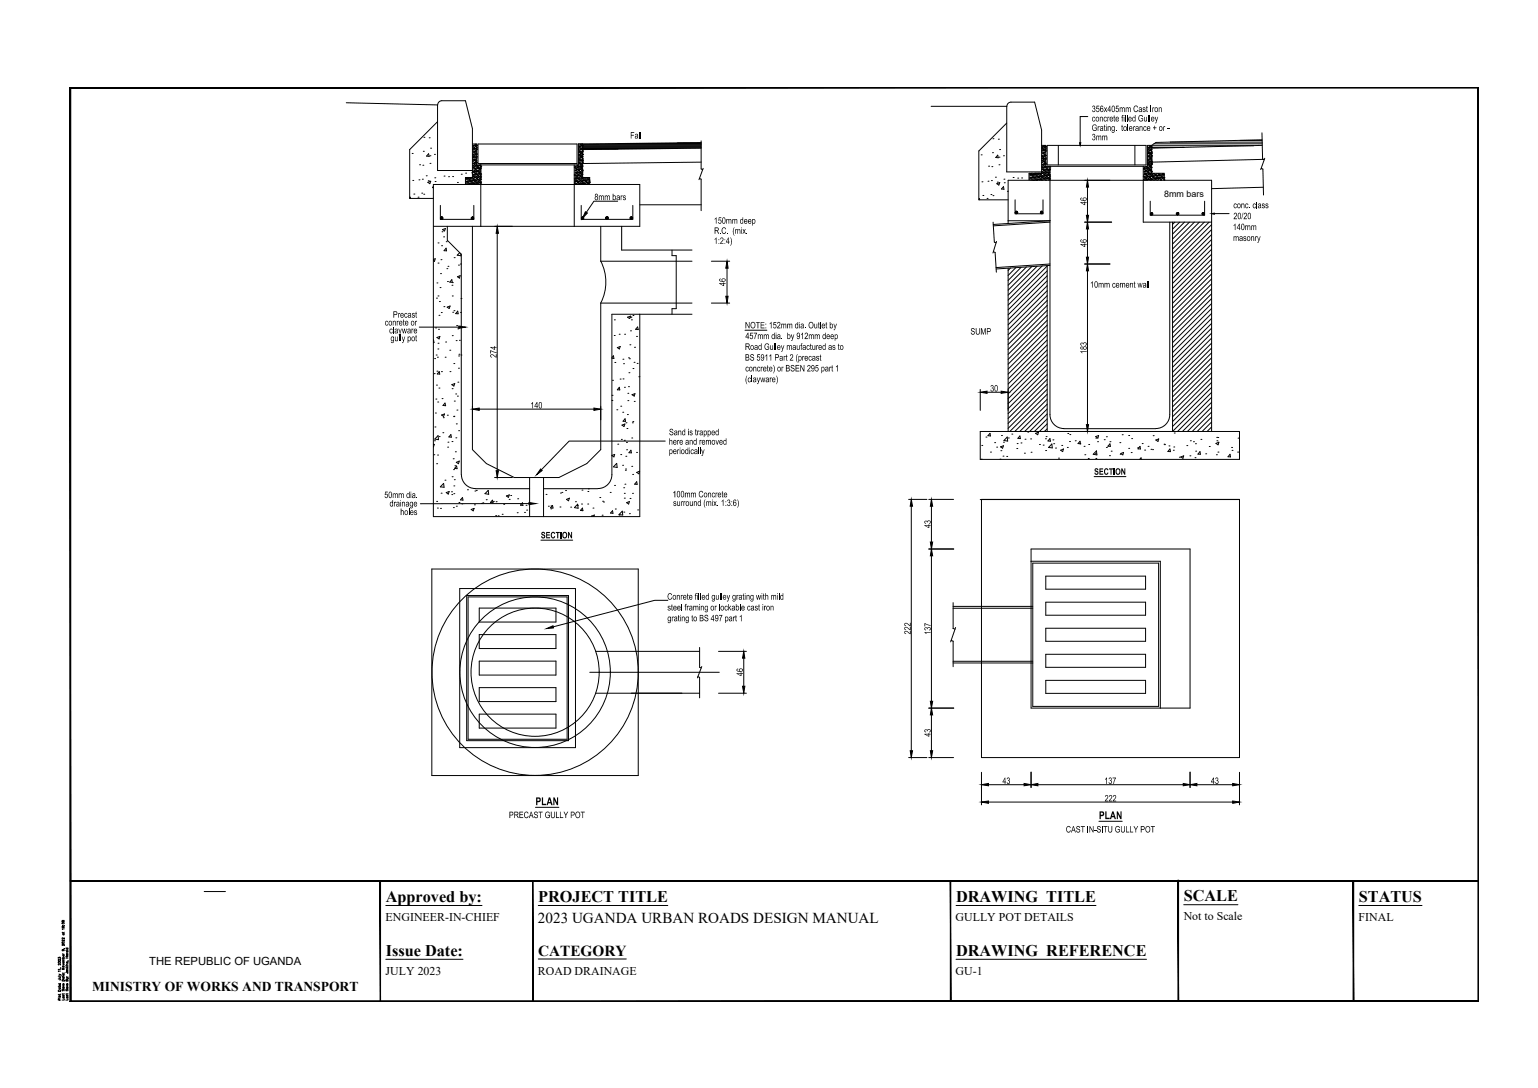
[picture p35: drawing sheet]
<svg xmlns="http://www.w3.org/2000/svg" width="420mm" height="297mm" viewBox="0 0 420 297" stroke-linecap="round" stroke-linejoin="round" font-family="sans-serif">
<defs><g id="words">
<g font-size="4.4">
<text x="105.4" y="246.2">Approved by:</text>
<text x="147.1" y="246.2">PROJECT TITLE</text>
<text x="261.2" y="246.2">DRAWING TITLE</text>
<text x="323.4" y="246">SCALE</text>
<text x="371.2" y="246.2">STATUS</text>
<text x="105.4" y="260.9">Issue Date:</text>
<text x="261.2" y="260.9">DRAWING REFERENCE</text>
</g>
<text font-size="4.2" x="147.1" y="260.9">CATEGORY</text>
<text font-size="4.1" x="147" y="252">2023 UGANDA URBAN ROADS DESIGN MANUAL</text>
<text font-size="3.7" x="25.2" y="270.5">MINISTRY OF WORKS AND TRANSPORT</text>
<g font-size="3.3">
<text x="146.3" y="219.8">PLAN</text>
<text x="300.2" y="223.6">PLAN</text>
</g>
<g font-size="3.2">
<text x="105.4" y="251.4">ENGINEER-IN-CHIEF</text>
<text x="261.1" y="251.4">GULLY POT DETAILS</text>
<text x="323.4" y="251.3">Not to Scale</text>
<text x="371.2" y="251.4">FINAL</text>
<text x="105.4" y="266.1">JULY 2023</text>
<text x="147" y="266.1">ROAD DRAINAGE</text>
<text x="261.1" y="266.1">GU-1</text>
</g>
<text font-size="3.1" x="40.8" y="263.5">THE REPUBLIC OF UGANDA</text>
<g font-size="2.7">
<text x="298.2" y="35.8">Grating. tolerance + or -</text>
<text x="298.3" y="30.6">356x405mm Cast Iron</text>
<text x="298.3" y="33.2">concrete filled Gulley</text>
<text x="172.2" y="37.8">Fall</text>
<text x="298.3" y="38.3">3mm</text>
<text x="162.4" y="54.6">8mm bars</text>
<text x="296.9" y="56" transform="rotate(-90 296.9 56)">46</text>
<text x="336.9" y="56.8">conc. class</text>
<text x="337" y="59.8">20/20</text>
<text x="195" y="61.1">150mm deep</text>
<text x="195.1" y="63.8">R.C. (mix.</text>
<text x="336.8" y="62.8">140mm</text>
<text x="336.9" y="65.8">masonry</text>
<text x="195" y="66.6">1:2:4)</text>
<text x="296.9" y="67.4" transform="rotate(-90 296.9 67.4)">46</text>
<text x="198.2" y="78.1" transform="rotate(-90 198.2 78.1)">46</text>
<text x="297.8" y="78.5">10mm cement wall</text>
<text x="105.1" y="88.9">conrete or</text>
<text x="107.3" y="86.7">Precast</text>
<text x="203.5" y="89.6">NOTE:152mm dia. Outlet by</text>
<text x="106.3" y="91">clayware</text>
<text x="106.7" y="93.2">gully pot</text>
<text x="203.5" y="95.5">Road Gulley maufactured as to</text>
<text x="203.7" y="92.6">457mm dia. by 912mm deep</text>
<text x="265.1" y="91.3">SUMP</text>
<text x="135.7" y="97.7" transform="rotate(-90 135.7 97.7)">274</text>
<text x="203.5" y="98.5">BS 5911 Part 2 (precast</text>
<text x="203.6" y="101.4">concrete) or BSEN 295 part 1</text>
<text x="296.9" y="96.6" transform="rotate(-90 296.9 96.6)">183</text>
<text x="203.6" y="104.3">(clayware)</text>
<text x="270.5" y="106.9">30</text>
<text x="144.9" y="111.5">140</text>
<text x="182.8" y="118.8">Sand is trapped</text>
<text x="182.7" y="121.4">here and removed</text>
<text x="182.7" y="124">periodically</text>
<text x="298.9" y="129.6">SECTION</text>
<text x="105" y="136">50mm dia.</text>
<text x="183.7" y="135.8">100mm Concrete</text>
<text x="106.4" y="138.3">drainage</text>
<text x="109.3" y="140.6">holes</text>
<text x="183.9" y="138.1">surround (mix. 1:3:6)</text>
<text x="147.8" y="147">SECTION</text>
<text x="254.2" y="144.2" transform="rotate(-90 254.2 144.2)">43</text>
<text x="182.3" y="163.7">Conrete filled gulley grating with mild</text>
<text x="182.3" y="166.7">steel framing or lockable cast iron</text>
<text x="182.3" y="169.6">grating to BS 497 part 1</text>
<text x="248.8" y="173.2" transform="rotate(-90 248.8 173.2)">222</text>
<text x="254.2" y="173.3" transform="rotate(-90 254.2 173.3)">137</text>
<text x="203" y="184.6" transform="rotate(-90 203 184.6)">46</text>
<text x="254.2" y="201.2" transform="rotate(-90 254.2 201.2)">43</text>
<text x="273.8" y="214">43</text>
<text x="301.7" y="214">137</text>
<text x="330.8" y="214">43</text>
<text x="301.8" y="218.8">222</text>
<text x="139.1" y="223.3">PRECAST GULLY POT</text>
<text x="291.2" y="227.3">CAST IN-SITU GULLY POT</text>
</g>
<text font-size="2.4" x="318" y="53.7">8mm bars</text>
</g></defs>
<!-- layer: DIMENSIONS -->
<g fill="#000" stroke="#000" stroke-width=".27">
<path d="M159.9 57.8l.6 .4-1.3 1.3zM296.8 58.8h.6l-.3 1.8zM297.1 49.2l.3 1.9h-.6zM135.8 61.8l.4 1.9h-.7zM198.6 71.3l.3 1.9h-.6zM297.1 72.1l.3 1.8h-.6zM296.8 70.2h.6l-.3 1.9zM297.1 60.6l.3 1.9h-.6zM125.3 89l1.9 .3-1.9 .3zM198.3 80.9h.6l-.3 1.8zM129.1 111.7l1.8-.3v.6zM162.2 111.4l1.9 .3-1.9 .3z"/>
<path d="M267.8 107.1l1.8-.3v.6zM273.5 106.8l1.9 .3-1.9 .3zM296.8 115.9h.6l-.3 1.9zM135.5 128.5h.7l-.4 1.9zM144.5 137.2l1.9 .3-1.9 .3zM147.7 128l.4 .5-1.5 1.1zM248.9 136.3l.4 1.9h-.6zM254.5 136.3l.3 1.9h-.6zM254.5 149.9l.3 1.9h-.6zM254.2 148h.6l-.3 1.9zM149.3 171.6l1.8-.8 .1 .6zM203.2 177.8l.3 1.9h-.7z"/>
<path d="M202.8 187.4h.7l-.3 1.9zM254.2 191.5h.6l-.3 1.8zM254.5 193.3l.3 1.9h-.6zM248.7 205h.6l-.4 1.8zM254.2 205h.6l-.3 1.8zM268.1 214.2l1.9-.3v.6zM268.1 219l1.9-.3v.6zM279.8 213.9l1.9 .3-1.9 .3zM281.7 214.2l1.8-.3v.6zM323.2 213.9l1.9 .3-1.9 .3zM325.1 214.2l1.9-.3v.6zM336.7 213.9l1.9 .3-1.9 .3z"/>
<path d="M336.7 218.7l1.9 .3-1.9 .3z"/>
</g>
<g fill="none" stroke="#000" stroke-width=".27">
<path d="M295.1 31.8v7.9M168.7 54.9h-6.5l-2 3.1M296.3 49.2h6.9M297.1 51.1v7.7M331 58.3h4.8M135.1 61.8h4.9M135.8 63.7v64.8M194.3 71.3h5M198.6 73.2v7.7M296.3 72.1h6.9M296.3 60.6h7.4M297.1 62.5v7.7"/>
<path d="M297.1 73.9v42M114.5 89.3h10.8M194.3 82.7h5M129.1 110.9v3.7M130.9 111.7h31.3M164.1 110.9v3.7M267.8 106.3v5.7M275.4 106.3v5.7M296.3 117.8h5.9M135.1 130.4h4.9M144.5 137.5h-29.7M181.7 120.4h-26.2l-7.6 7.9"/>
<path d="M248.2 136.3h5M248.9 138.2v66.8M253.7 136.3h6.8M254.5 138.2v9.8M253.7 149.9h6.8M254.5 151.8v39.7M182.4 163.9h-3.6l-27.7 7.2M196.3 177.8h7.6M203.2 179.7v7.7M196.3 189.3h7.6M253.7 193.3h6.8M254.5 195.2v9.8"/>
<path d="M248.2 206.8h5M253.7 206.8h6.8M268.1 210.8v8.9M270 214.2h9.8M270 219h66.7M281.7 210.8v4.2M283.5 214.2h39.7M325.1 210.8v4.2M327 214.2h9.7M338.6 210.8v8.9"/>
</g>
<!-- layer: CONC -->
<g fill="none" stroke="#000" stroke-width=".27">
<path d="M94.6 28.1l24.9 .5v18h9.6M115.8 37.5h.1M117.2 37.6h.1M119.5 33.2l-7.6 7.6v13.4h6.5M119.6 28.6a1.12 1.12 0 0 1 1.1-1.1h6.5l1.9 7.6v13.4M129.1 39.3h1.1v5.7h27.8v-5.7M129.2 39.7h.1M129.3 39.8h.1M129.4 39.7h.1M129.7 39.8h.1M129.7 39.5h.1M129.7 39.4h.1"/>
<path d="M129.8 39.9h.1M129.8 39.7h.1M130 39.8h.1M130.1 39.7h.1M130.1 39.8h.1M130.2 39.7h.1M130.6 39.3h27v5.3h-27zM158 39.3h1.2v9.2h1.9v1.9M158.1 39.9h.1M158.2 39.8h.1M158.3 39.9h.1M158.6 39.5h.1"/>
<path d="M158.6 39.9h.1M158.6 39.4h.1M158.6 39.7h.1M158.7 39.7h.1M158.9 39.7h.1M159 39.8h.1M159 39.9h.1M159.1 39.8h.1M159.2 39.9h32.3M159.2 39.8h32.3M159.2 39.6h32.3M159.2 39.4h32.3"/>
<path d="M168.8 39.2h22.7M185.1 39h6.4M191.5 38.9l-33.5 .4M191.5 38.5v7.6l.5 .2M254.4 29h20.6v17.9h9.6M271.3 37.9h.1M272.7 38h.1M275 33.6l-7.6 7.6v13.4h8M275.1 29a1.12 1.12 0 0 1 1.1-1.1h6.4l2 7.6v11.8M284.6 39.7h1.1v5.7h27.8v-5.7h1.1M285.2 39.7h.1M285.2 39.9h.1"/>
<path d="M286.1 39.7h27v5.3h-27zM289.1 39.7v5.3M295.1 31.8h2.1M310 39.7v5.3M314 39.9h.1M314 39.8h.1M314.6 39.8h27.9M314.6 39.7v7.6h3.4v1.9M315.2 39.3h29.6M319.7 38.8h25.1M338.7 38.3h6.1M344.7 38.2l-28.9 .7-1.2 .8"/>
<path d="M344.7 36.3l.2 7.1 .5 .2M344.8 39.7l-30.2 .8M111.9 54l.2-.2v.4M112.6 41.9h.1M112.8 49.3h.1M113.1 53h.1M114.2 53.8h.1M114.5 49.1h.1M114.6 45h.1M115.2 52.7h.1M115.4 48.9h.1M115.5 45.1h.1"/>
<path d="M115.6 41.3h.1M115.8 53h.1M116.4 48h.1M116.9 49.8l.8-.3-.3 .7zM117 49.3h.1M117.1 42l.1 .7-.7-.1zM117.5 44.6h.1M117.5 42.5h.1M117.6 40.5h.1M118.4 50.9l-.3 .3 .3 .1M118.7 42.1h.1M118.8 48.5h.1"/>
<path d="M118.9 49.6h.1M120.3 56.1v3.8h9.1v-3.8M121.3 48.1h.1M122.5 48.2h.1M123.6 48.2h.1M125 49.8h.1M126 47.6h.1M127.2 50.4h.1M127.2 48.8h.1M127.2 47.3h.1M127.2 48.5h.1M127.3 49.7h.1"/>
<path d="M127.3 49.1h.1M127.3 50h.1M127.3 50.2h.1M127.3 49.6h.1M127.4 48.9h.1M127.4 48.5h.1M127.5 48.8h.1M127.5 49.5h.1M127.5 49.6h.1M127.5 48.9h.1M127.6 50.3h.1M127.6 49.6h.1"/>
<path d="M127.7 49.4h.1M127.7 48.8h.1M127.7 50h.1M127.7 49.5h.1M127.7 50.3h.1M127.7 48.5h.1M127.7 49.7h.1M127.7 49.9h.1M127.8 48.8h.1M127.8 48.7h.1M128 48.7h.1M128 50.2h.1"/>
<path d="M128 49.2h.1M128 48.5h.1M128.1 49.6h.1M128.1 49.1h.1M128.1 50.2h.1M128.1 49.4h.1M128.2 50h.1M128.3 48.6h.1M128.3 49.4h.1M128.3 48.8h.1M128.3 49.3h.1M128.4 50.2h.1"/>
<path d="M128.4 49.4h.1M128.5 48.8h.1M128.5 48.9h.1M128.5 49.9h.1M128.5 49.3h.1M128.6 50.2h.1M128.6 49.6h.1M128.7 48.6h.1M128.7 48.5h.1M128.7 49.6h.1M128.7 49.7h.1M128.8 48.5h.1"/>
<path d="M128.8 50.2h.1M128.8 49.1h.1M128.8 47.2h.1M128.9 50.2h.1M128.9 49.6h.1M128.9 49.3h.1M128.9 49.2h.1M129 48.8h.1M129 49.9h.1M129.1 42.9h.1M129.1 48.5h.1M129.1 40.8h.1"/>
<path d="M129.1 48.5h-1.9v1.9M129.1 44.1h.1M129.1 43.5h.1M129.1 46.9h.1M129.1 49.3h.1M129.1 42.1h.1M129.1 43.9h.1M129.1 40.1h.1M129.1 45.2h.1M129.1 44.6h.1M129.1 43h.1M129.1 40.6h.1"/>
<path d="M129.1 45.1h.1M129.1 41.2h.1M129.1 42.3h.1M129.2 46.4h.1M129.2 45.8h.1M129.2 45.4h.1M129.2 47.7h.1M129.2 50h.1M129.2 42.4h.1M129.2 43.5h.1M129.2 44.6h.1M129.2 48.2h.1"/>
<path d="M129.2 47.6h.1M129.2 47h.1M129.2 50.1h.1M129.2 42.7h.1M129.2 45.7h.1M129.2 46.8h.1M129.3 49.3h.1M129.3 48.8h.1M129.3 42.2h.1M129.3 45.8h.1M129.3 46.8h.1M129.3 47.9h.1"/>
<path d="M129.3 49.1h.1M129.3 49.9h.1M129.3 46.9h.1M129.3 44.6h.1M129.3 43h.1M129.3 40.6h.1M129.3 41.6h.1M129.3 50.2h.1M129.4 45.3h.1M129.4 47.7h.1M129.4 49.3h.1M129.4 42.8h.1"/>
<path d="M129.4 44.6h.1M129.4 40.8h.1M129.4 40.2h.1M129.4 41.4h.1M129.4 50.1h.1M129.4 45.9h.1M129.4 48.9h.1M129.4 42h.1M129.4 43.7h.1M129.4 40.5h.1M129.4 40.3h.1M129.4 42.6h.1"/>
<path d="M129.5 43.2h.1M129.5 42.6h.1M129.5 46.1h.1M129.5 48.5h.1M129.5 43.5h.1M129.5 46.6h.1M129.5 41.5h.1M129.5 43.7h.1M129.5 44.9h.1M129.5 44.4h.1M129.5 43.8h.1M129.5 40.6h.1"/>
<path d="M129.5 49.6h.1M129.5 46h.1M129.5 47.1h.1M129.6 46.1h.1M129.6 45.5h.1M129.6 42.9h.1M129.6 41.3h.1M129.6 42.4h.1M129.6 46h.1M129.6 48.2h.1M129.6 49.3h.1M129.6 47.3h.1"/>
<path d="M129.6 46.7h.1M129.6 45.3h.1M129.6 43.7h.1M129.6 47.7h.1M129.6 43.6h.1M129.6 45.4h.1M129.6 48.3h.1M129.7 48.5h.1M129.7 47.9h.1M129.7 50h.1M129.7 49.7h.1M129.7 49.6h.1"/>
<path d="M129.7 49.1h.1M129.7 42.1h.1M129.7 41.2h.1M129.7 44.3h.1M129.7 50.2h.1M129.7 46.8h.1M129.7 44.5h.1M129.7 47.3h.1M129.7 40.6h.1M129.7 41.8h.1M129.8 41.1h.1M129.8 40.5h.1"/>
<path d="M129.8 49.2h.1M129.8 40.1h.1M129.8 42.9h.1M129.8 44h.1M129.8 42.3h.1M129.8 41.7h.1M129.8 41.3h.1M129.8 43.1h.1M129.8 44.4h.1M129.8 45.1h.1M129.8 46.3h.1M129.9 43.5h.1"/>
<path d="M129.9 42.9h.1M129.9 46h.1M129.9 44.5h.1M129.9 43.7h.1M129.9 42.1h.1M129.9 46.2h.1M129.9 47.4h.1M129.9 49.2h.1M129.9 45.2h.1M129.9 48.5h.1M129.9 44.6h.1M129.9 44.1h.1"/>
<path d="M129.9 46.8h.1M129.9 48.4h.1M129.9 42h.1M129.9 49.6h.1M129.9 46.4h.1M129.9 45.8h.1M129.9 40.5h.1M129.9 45h.1M129.9 49.7h.1M130 47.6h.1M130 47h.1M130 42.9h.1"/>
<path d="M130 48.1h.1M130 48.8h.1M130 48.2h.1M130 50h.1M130 40.8h.1M130 42.1h.1M130 40.9h.1M130.1 49.9h.1M130.1 49.3h.1M130.1 43.9h.1M130.1 45.1h.1M130.1 46.9h.1"/>
<path d="M130.1 42h.1M130.1 43.2h.1M130.1 44.4h.1M130.1 42.1h.1M130.1 40.5h.1M130.1 48.2h.1M130.1 50h.1M130.1 44.3h.1M130.1 45.4h.1M130.2 46.8h.1M130.2 45.2h.1M130.2 42.9h.1"/>
<path d="M130.2 49.2h.1M130.2 42.7h.1M130.2 44.4h.1M130.2 46.6h.1M130.2 47.7h.1M130.2 40.8h.1M130.2 40.2h.1M130.2 47.6h.1M130.2 49.9h.1M130.2 45.8h.1M130.2 48.8h.1M130.3 46h.1"/>
<path d="M130.3 48.4h.1M130.3 45.9h.1M130.3 47.7h.1M130.4 46.1h.1M130.4 45.5h.1M130.4 48.9h.1M130.4 47.3h.1M130.4 46.7h.1M130.4 45.2h.1M130.4 47.6h.1M130.4 45.7h.1M130.5 49.1h.1"/>
<path d="M130.5 48.5h.1M130.5 47.9h.1M130.5 46h.1M130.5 48.3h.1M130.5 49.9h.1M130.5 46.6h.1M130.5 46.8h.1M130.5 50.2h.1M130.5 49.6h.1M130.5 45.7h.1M130.5 45.4h.1M130.5 48h.1"/>
<path d="M130.6 46.8h.1M130.6 49.1h.1M130.6 46.6h.1M130.6 48.5h.1M130.6 50.3h.1M130.6 49.7h.1M130.7 46.7h.1M130.7 45.9h.1M130.7 48.3h.1M130.7 47.3h.1M130.8 45.8h.1M130.8 45.2h.1"/>
<path d="M130.8 49.1h.1M130.8 46h.1M130.8 47.1h.1M130.8 47h.1M130.8 46.4h.1M130.8 46.2h.1M130.8 48.2h.1M130.8 49.4h.1M130.8 47.6h.1M130.8 45.1h.1M130.8 47.5h.1M130.8 47.4h.1"/>
<path d="M130.8 49.2h.1M130.8 47.2h.1M130.9 49.3h.1M130.9 48.7h.1M130.9 49.9h.1M130.9 49.4h.1M130.9 48.1h.1M131 46.7h.1M131 45.1h.1M131 47.5h.1M131 49.1h.1M131 49.9h.1"/>
<path d="M131 46.9h.1M131 46.3h.1M131.1 45.9h.1M131.1 48.2h.1M131.1 50h.1M131.1 46.3h.1M131.1 47.4h.1M131.1 48.5h.1M131.1 45.5h.1M131.1 45.8h.1M131.1 48.6h.1M131.1 49.7h.1"/>
<path d="M131.2 46.7h.1M131.2 46.1h.1M131.2 48.8h.1M131.2 48.5h.1M131.2 47.9h.1M131.2 47.3h.1M131.2 45.1h.1M131.3 49.6h.1M131.3 49.1h.1M131.3 45.9h.1M131.3 47.4h.1M131.3 49.8h.1"/>
<path d="M131.3 50.2h.1M131.3 48.2h.1M131.3 47.7h.1M131.3 48.9h.1M131.3 45.5h.1M131.3 45v16.8M156.9 48.6h.1M156.9 47.8h.1M156.9 45.6h.1M156.9 45v16.8M156.9 49.2h.1M156.9 49.8h.1"/>
<path d="M156.9 47.7h.1M156.9 45.8h.1M156.9 50.1h.1M156.9 47.9h.1M157 48.9h.1M157 50.1h.1M157 45.6h.1M157 47.2h.1M157 48h.1M157 49.6h.1M157 50.4h.1M157 46.5h.1"/>
<path d="M157.1 46.4h.1M157.1 48.8h.1M157.1 45.4h.1M157.2 45.4h.1M157.2 49.6h.1M157.2 48.4h.1M157.2 46.6h.1M157.2 47h.1M157.2 45.8h.1M157.2 46h.1M157.2 49.2h.1M157.2 48.1h.1"/>
<path d="M157.3 47.1h.1M157.3 47.7h.1M157.3 48.3h.1M157.3 45.6h.1M157.3 47.9h.1M157.3 47.3h.1M157.3 49.3h.1M157.3 48.9h.1M157.3 49.5h.1M157.3 46.4h.1M157.3 48.8h.1M157.3 50.3h.1"/>
<path d="M157.3 50.1h.1M157.4 47.1h.1M157.4 47.4h.1M157.4 46.1h.1M157.4 49.5h.1M157.4 49.2h.1M157.5 46.1h.1M157.5 46.3h.1M157.5 48h.1M157.5 49.5h.1M157.5 48.4h.1M157.5 47.2h.1"/>
<path d="M157.5 46.2h.1M157.6 45.1h.1M157.6 45.7h.1M157.6 47.1h.1M157.6 48.7h.1M157.6 48.4h.1M157.6 46.3h.1M157.6 46.9h.1M157.6 49.5h.1M157.6 47.5h.1M157.6 48h.1M157.6 49.9h.1"/>
<path d="M157.6 48.1h.1M157.7 48.6h.1M157.7 49.2h.1M157.7 45.5h.1M157.7 47.9h.1M157.7 49.8h.1M157.7 50.3h.1M157.7 45.7h.1M157.8 48.8h.1M157.8 46.4h.1M157.8 45.3h.1M157.8 45.5h.1"/>
<path d="M157.8 47.1h.1M157.8 48.7h.1M157.8 47.5h.1M157.8 47.9h.1M157.8 49.5h.1M157.8 50.2h.1M157.8 47.7h.1M157.8 45.8h.1M157.8 49.8h.1M157.8 47.6h.1M157.9 48.9h.1M157.9 49.8h.1"/>
<path d="M157.9 46.3h.1M158 45.4h.1M158 48.7h.1M158 46.5h.1M158 46h.1M158 46.6h.1M158 47.1h.1M158 40.8h.1M158 49.6h.1M158 42.3h.1M158 40.5h.1M158 43.3h.1"/>
<path d="M158.1 47.7h.1M158.1 48.3h.1M158.1 43.1h.1M158.1 41.6h.1M158.1 43.9h.1M158.1 45.5h.1M158.1 45.4h.1M158.1 43.5h.1M158.1 45.6h.1M158.1 44.4h.1M158.1 42.2h.1M158.1 48.9h.1"/>
<path d="M158.1 49.5h.1M158.1 46.3h.1M158.1 47.9h.1M158.1 48.6h.1M158.1 50.2h.1M158.1 48.4h.1M158.1 46.6h.1M158.1 47.8h.1M158.1 46.7h.1M158.1 44.5h.1M158.1 50.1h.1M158.1 49.6h.1"/>
<path d="M158.1 41.2h.1M158.2 42.3h.1M158.2 44.7h.1M158.2 44.2h.1M158.2 49h.1M158.2 40.4h.1M158.2 41h.1M158.2 47.1h.1M158.2 49.4h.1M158.2 47.3h.1M158.2 40h.1M158.3 41.6h.1"/>
<path d="M158.3 42.1h.1M158.3 50.3h.1M158.3 43.1h.1M158.3 41.3h.1M158.3 40.2h.1M158.3 42.7h.1M158.3 43.3h.1M158.3 43.9h.1M158.3 41.5h.1M158.3 46.1h.1M158.3 44.3h.1M158.3 43.6h.1"/>
<path d="M158.3 42.5h.1M158.4 44.5h.1M158.4 45.1h.1M158.4 42.3h.1M158.4 44.6h.1M158.4 48.6h.1M158.4 49.2h.1M158.4 47.4h.1M158.4 45.8h.1M158.4 44.7h.1M158.4 41.4h.1M158.4 45.7h.1"/>
<path d="M158.4 46.3h.1M158.4 47h.1M158.4 49.4h.1M158.4 41.9h.1M158.4 48.1h.1M158.4 43.6h.1M158.4 46.8h.1M158.4 43.1h.1M158.4 40.7h.1M158.4 45h.1M158.4 50.4h.1M158.4 45.9h.1"/>
<path d="M158.5 48h.1M158.5 48.6h.1M158.5 45.5h.1M158.5 47.8h.1M158.5 40.8h.1M158.5 48.2h.1M158.5 49.2h.1M158.5 49.8h.1M158.5 50.2h.1M158.5 43.8h.1M158.5 42h.1M158.6 40.1h.1"/>
<path d="M158.6 42.3h.1M158.6 46.9h.1M158.6 45.1h.1M158.6 40.5h.1M158.6 40.7h.1M158.6 41.3h.1M158.6 43h.1M158.6 44.6h.1M158.6 47h.1M158.6 49.9h.1M158.6 48.1h.1M158.6 42.7h.1"/>
<path d="M158.6 41.6h.1M158.7 41.9h.1M158.7 42.4h.1M158.7 45.4h.1M158.7 47.8h.1M158.7 49.3h.1M158.7 42.7h.1M158.7 45h.1M158.7 43.9h.1M158.7 40.5h.1M158.7 43h.1M158.7 43.6h.1"/>
<path d="M158.7 50.2h.1M158.7 48.8h.1M158.7 45.7h.1M158.7 47.3h.1M158.7 46.1h.1M158.7 42.8h.1M158.7 44.2h.1M158.7 44.8h.1M158.7 41.5h.1M158.7 43.8h.1M158.7 41.6h.1M158.7 49.5h.1"/>
<path d="M158.7 48.4h.1M158.7 45.1h.1M158.8 46h.1M158.8 46.6h.1M158.8 46.2h.1M158.8 48.5h.1M158.8 44.6h.1M158.8 42.8h.1M158.8 47.3h.1M158.8 56.1v3.8h14.1v-3.8M158.8 47.1h.1M158.8 47.7h.1"/>
<path d="M158.8 40.7h.1M158.8 48.9h.1M158.8 45.8h.1M158.8 49.6h.1M158.9 48.3h.1M158.9 48.9h.1M158.9 43h.1M158.9 41.4h.1M158.9 40.4h.1M158.9 49.5h.1M158.9 50.1h.1M158.9 43.8h.1"/>
<path d="M158.9 45.4h.1M158.9 46.2h.1M158.9 47.7h.1M158.9 46.5h.1M158.9 43.5h.1M158.9 41.9h.1M158.9 40.8h.1M158.9 48.5h.1M158.9 49.6h.1M158.9 44.2h.1M159 42.2h.1M159 42.3h.1"/>
<path d="M159 40.5h.1M159 46.4h.1M159 45.3h.1M159 42h.1M159 40.4h.1M159 41h.1M159 41.6h.1M159 44.6h.1M159 46.9h.1M159 46.6h.1M159 45.4h.1M159 43.5h.1"/>
<path d="M159 48.7h.1M159 47.6h.1M159 44.2h.1M159.1 42.1h.1M159.1 42.7h.1M159.1 49.3h.1M159.1 49.6h.1M159.1 48.4h.1M159.1 49.8h.1M159.1 46.5h.1M159.1 43.3h.1M159.1 43.9h.1"/>
<path d="M159.1 41.4h.1M159.1 44.2h.1M159.1 41.2h.1M159.1 48.7h.1M159.2 44.5h.1M159.2 42.2h.1M159.2 43.8h.1M159.2 40.2h32.3M159.2 40.3h32.3M159.2 40.5h25.9M159.2 40.7h9.6M159.2 48.5h.1"/>
<path d="M159.2 50.3h.1M159.2 49.3h.1M159.3 48.6h.1M159.3 49.2h.1M159.3 49.8h.1M159.3 50.4h.1M159.3 50.1h.1M159.4 50.1h.1M159.4 49h.1M159.4 50.2h.1M159.5 49.3h.1M159.5 50h.1"/>
<path d="M159.5 49.9h.1M159.7 48.8h.1M159.7 49.3h.1M159.7 48.9h.1M159.7 49.5h.1M159.8 50.1h.1M159.8 50h.1M159.8 48.9h.1M159.9 49.2h.1M159.9 49.6h.1M160 49.6h.1M160 48.6h.1"/>
<path d="M160 49.2h.1M160.1 49.2h.1M160.1 49.8h.1M160.1 50.4h.1M160.2 49.9h.1M160.3 49.2h.1M160.3 48.7h.1M160.3 49.1h.1M160.3 49.8h.1M160.3 49.9h.1M160.5 48.9h.1M160.5 49.5h.1"/>
<path d="M160.5 50.1h.1M160.5 49.9h.1M160.6 49.9h.1M160.6 48.8h.1M160.6 50.1h.1M160.6 49h.1M160.6 49.1h.1M160.7 49.1h.1M160.7 48.9h.1M160.9 49.1h.1M160.9 49.6h.1M160.9 48.6h.1"/>
<path d="M160.9 49.2h.1M160.9 49.3h.1M160.9 49.8h.1M160.9 50.3h.1M161 49.9h.1M161 49.6h.1M174.8 55.9h16.7M191.1 48.7l.4 .2v8.6M191.5 40.5l-32.3 .3M191.5 44.3l-32.3 .3M192.1 46l-1.1 3.1M267.4 54.4l.2-.2v.4"/>
<path d="M268 42.3h.1M268.3 49.6h.1M268.5 53.4h.1M269.6 54.2h.1M269.9 49.5h.1M270.1 45.4h.1M270.7 53.1h.1M270.8 49.3h.1M271 45.5h.1M271.1 41.7h.1M271.3 53.4h.1M271.9 48.4h.1"/>
<path d="M272.3 50.2l.8-.3-.2 .6zM272.4 49.7h.1M272.6 42.4l.1 .7-.7-.1zM272.9 45h.1M272.9 42.9h.1M273.1 40.8h.1M274.1 42.5h.1M274.1 51l.2 .7-.7-.1zM274.3 48.9h.1M274.3 49.9h.1M275.2 52.2h.1M276.8 48.5h.1"/>
<path d="M277.3 54.6v3.8h7.6v-3.8M278 48.6h.1M279.1 48.6h.1M281.1 48.9h.1M281.1 48.3h.1M281.1 47.8h.1M281.2 47.7h.1M281.3 48.8h.1M281.3 47.4h.1M281.3 48.5h.1M281.4 48.5h.1M281.4 47.5h.1"/>
<path d="M281.4 47.7h.1M281.5 47.4h.1M281.5 48.6h.1M281.5 48h.1M281.5 47.7h.1M281.5 49.2h.1M281.5 48.5h.1M281.5 47.8h.1M281.6 47.7h.1M281.6 48.8h.1M281.7 48.5h.1M281.7 48.9h.1"/>
<path d="M281.8 47.3h.1M281.8 48.5h.1M281.9 48.9h.1M281.9 48.3h.1M281.9 47.7h.1M281.9 48h.1M282 49.1h.1M282 48.1h.1M282 48h.1M282.1 47.7h.1M282.1 49.2h.1M282.2 48.4h.1"/>
<path d="M282.3 47.4h.1M282.3 48.8h.1M282.3 48.3h.1M282.3 48.6h.1M282.3 48h.1M282.3 49.2h.1M282.3 47.6h.1M282.3 48.4h.1M282.3 47.7h.1M282.5 49.2h.1M282.5 47.8h.1M282.6 47.4h.1"/>
<path d="M282.6 48.6h.1M282.6 48.4h.1M282.6 48.5h.1M282.6 49.1h.1M282.7 48.3h.1M282.7 47.7h.1M282.7 48.9h.1M282.7 47.6h.1M282.7 47.3h.1M282.7 48.5h.1M282.9 47.7h.1M282.9 47.5h.1"/>
<path d="M282.9 49.1h.1M282.9 47.8h.1M282.9 48.9h.1M282.9 48.1h.1M283 48.3h.1M283.1 48h.1M283.1 47.4h.1M283.1 49.2h.1M283.1 48.6h.1M283.2 47.5h.1M283.2 48.3h.1M283.2 48.8h.1"/>
<path d="M283.2 48h.1M283.2 49.1h.1M283.2 49.2h.1M283.3 49.1h.1M283.3 47.7h.1M283.4 48.2h.1M283.4 49.1h.1M283.4 47.8h.1M283.5 48.3h.1M283.5 47.7h.1M283.5 48.9h.1M283.6 47.4h.1"/>
<path d="M283.6 48.5h.1M283.7 47.3h.1M283.7 49h.1M283.7 48.5h.1M283.7 47.4h.1M283.8 48.6h.1M283.8 48.2h.1M283.8 47.5h.1M283.9 47.4h.1M283.9 49.1h.1M283.9 48.5h.1M283.9 48h.1"/>
<path d="M283.9 48.1h.1M284 47.4h.1M284 48.2h.1M284.1 47.7h.1M284.1 48.9h.1M284.1 49h.1M284.2 48.8h.1M284.2 48.9h.1M284.3 47.7h.1M284.3 48.2h.1M284.3 48.9h.1M284.3 48.3h.1"/>
<path d="M284.4 47.4h.1M284.4 47.8h.1M284.4 48h.1M284.4 49.2h.1M284.5 48.1h.1M284.5 48.5h.1M284.6 43.8h.1M284.6 43.3h.1M284.6 47.3h.1M284.6 48.9h.1M284.6 41.2h.1M284.6 42.4h.1"/>
<path d="M284.6 40.4h.1M284.6 47.3h-3.5v1.9M284.6 45h.1M284.6 44.4h.1M284.6 41h.1M284.6 44.3h.1M284.6 45.5h.1M284.6 41.6h.1M284.6 42.7h.1M284.6 46.8h.1M284.6 46.2h.1M284.6 45.6h.1"/>
<path d="M284.6 45.7h.1M284.6 43.4h.1M284.6 40.1h.1M284.6 48.5h.1M284.6 40.5h.1M284.6 44.9h.1M284.7 47.9h.1M284.7 47.4h.1M284.7 48.1h.1M284.7 43.1h.1M284.7 42.7h.1M284.7 46.1h.1"/>
<path d="M284.7 47.2h.1M284.7 49.1h.1M284.7 48.5h.1M284.7 40.2h.1M284.7 46.2h.1M284.7 45h.1M284.7 48.3h.1M284.8 44.9h.1M284.8 42.6h.1M284.8 41h.1M284.8 40.2h.1M284.8 42h.1"/>
<path d="M284.8 45.7h.1M284.8 43.3h.1M284.8 47.3h.1M284.8 43.2h.1M284.8 45h.1M284.8 40.6h.1M284.8 40h.1M284.8 48.1h.1M284.8 46.3h.1M284.9 41.8h.1M284.9 41.2h.1M284.9 44.1h.1"/>
<path d="M284.9 40.8h.1M284.9 40.7h.1M284.9 41.9h.1M284.9 43.5h.1M284.9 43h.1M284.9 42.4h.1M284.9 46.5h.1M284.9 48.8h.1M284.9 43.9h.1M285 44.7h.1M285 44.1h.1M285 46.9h.1"/>
<path d="M285 41.9h.1M285 45.2h.1M285 46.3h.1M285 45.9h.1M285 45.3h.1M285 43.3h.1M285 41h.1M285 40.9h.1M285 42.7h.1M285 47.5h.1M285 48.6h.1M285.1 47.1h.1"/>
<path d="M285.1 46.5h.1M285.1 45.7h.1M285.1 44.1h.1M285.1 41.7h.1M285.1 48h.1M285.1 44h.1M285.1 45.8h.1M285.1 48.7h.1M285.1 48.2h.1M285.1 47.7h.1M285.1 48.8h.1M285.1 47h.1"/>
<path d="M285.1 40.1h.1M285.1 41.6h.1M285.2 44.9h.1M285.2 42.5h.1M285.2 44.6h.1M285.2 41h.1M285.2 40.9h.1M285.2 40.3h.1M285.2 47.2h.1M285.2 40.5h.1M285.2 47.7h.1M285.2 42.1h.1"/>
<path d="M285.2 43.3h.1M285.3 42.1h.1M285.3 41.5h.1M285.3 41.7h.1M285.3 43.5h.1M285.3 43.3h.1M285.3 44.4h.1M285.3 45.5h.1M285.3 42.7h.1M285.3 44.1h.1M285.3 42.5h.1M285.3 40.1h.1"/>
<path d="M285.3 44.7h.1M285.3 46.6h.1M285.3 45.6h.1M285.4 44.4h.1M285.4 43.8h.1M285.4 46.4h.1M285.4 44.9h.1M285.4 47.2h.1M285.4 48.8h.1M285.4 47.8h.1M285.4 48.9h.1M285.4 46.2h.1"/>
<path d="M285.4 45.6h.1M285.4 45h.1M285.4 42.4h.1M285.4 47.4h.1M285.4 46.8h.1M285.4 43.3h.1M285.4 40.9h.1M285.4 45.4h.1M285.4 48.5h.1M285.5 48.5h.1M285.5 47.9h.1M285.5 45.6h.1"/>
<path d="M285.5 48h.1M285.5 41.2h.1M285.5 40.2h.1M285.5 49.1h.1M285.5 44.3h.1M285.5 41.3h.1M285.5 42.4h.1M285.6 42.4h.1M285.6 40.9h.1M285.6 40.1h.1M285.6 45.5h.1M285.6 47.3h.1"/>
<path d="M285.6 48.5h.1M285.6 43.5h.1M285.6 44.7h.1M285.6 45.6h.1M285.6 44.8h.1M285.6 43.3h.1M285.6 47.2h.1M285.6 45.8h.1M285.6 46.9h.1M285.7 40.6h.1M285.7 40h.1M285.7 47.9h.1"/>
<path d="M285.7 43.1h.1M285.7 46.2h.1M285.7 47h.1M285.7 48.1h.1M285.7 49.2h.1M285.7 41.2h.1M285.7 46.4h.1M285.8 48.8h.1M285.8 46.3h.1M285.8 45.9h.1M285.8 48.1h.1M285.9 47.7h.1"/>
<path d="M285.9 47.1h.1M285.9 46.5h.1M285.9 45.6h.1M285.9 48.8h.1M285.9 48.2h.1M285.9 46.3h.1M285.9 47.9h.1M285.9 46.9h.1M285.9 46.1h.1M285.9 47.2h.1M285.9 48.7h.1M285.9 48.3h.1"/>
<path d="M286 47.1h.1M286 45.8h.1M286 47h.1M286 48.8h.1M286.2 46.3h.1M286.2 48.7h.1M286.2 47.7h.1M286.2 45.6h.1M286.2 47.1h.1M286.2 46.4h.1M286.2 46.8h.1M286.2 46.2h.1"/>
<path d="M286.2 46.6h.1M286.2 47.5h.1M286.2 48.6h.1M286.3 47.9h.1M286.3 47.4h.1M286.3 45.5h.1M286.3 47.8h.1M286.3 47.6h.1M286.3 49.1h.1M286.3 48.5h.1M286.4 48.5h.1M286.5 45.5h.1"/>
<path d="M286.5 47.1h.1M286.5 47.9h.1M286.5 47.3h.1M286.5 48.5h.1M286.5 46.6h.1M286.5 47.8h.1M286.6 46.3h.1M286.6 48.6h.1M286.6 46.7h.1M286.6 48.9h.1M286.6 47.1h.1M286.6 46.5h.1"/>
<path d="M286.6 45.9h.1M286.6 46.2h.1M286.6 49h.1M286.7 48.2h.1M286.7 47.7h.1M286.7 48.8h.1M286.7 46.3h.1M286.7 45.5h.1M286.7 47.8h.1M286.8 48.6h.1M286.8 46.3h.1M286.8 48.1h.1"/>
<path d="M286.8 45.8h.1M286.8 45.4v67.8a3.8 3.8 0 0 0 3.8 3.8M312.3 48.2h.1M312.3 45.4v15.2h18.7M312.4 49h.1M312.4 48h.1M312.4 46.2h.1M312.4 46h.1M312.4 48.2h.1M312.4 47.6h.1M312.5 48.4h.1M312.5 46.9h.1"/>
<path d="M312.6 46.8h.1M312.6 45.7h.1M312.6 49.1h.1M312.6 48.8h.1M312.6 47h.1M312.6 47.3h.1M312.6 46.2h.1M312.7 45.8h.1M312.7 46.4h.1M312.7 46.9h.1M312.7 48.5h.1M312.7 47.5h.1"/>
<path d="M312.7 48.1h.1M312.7 46h.1M312.7 47.4h.1M312.7 48.7h.1M312.7 46.8h.1M312.7 48.3h.1M312.7 49.1h.1M312.7 47.7h.1M312.8 46.5h.1M312.9 47.5h.1M312.9 47.7h.1M312.9 46.5h.1"/>
<path d="M313 48.8h.1M313 47.6h.1M313 45.5h.1M313 46.7h.1M313 49.1h.1M313 48.4h.1M313 46.6h.1M313 46.1h.1M313 47.5h.1M313.1 47.3h.1M313.1 47.9h.1M313.1 45.5h.1"/>
<path d="M313.1 48.4h.1M313.1 49h.1M313.1 45.9h.1M313.1 48.3h.1M313.1 48.5h.1M313.2 49.2h.1M313.2 46.1h.1M313.2 45.7h.1M313.3 47.5h.1M313.3 47.9h.1M313.3 46.8h.1M313.3 45.7h.1"/>
<path d="M313.3 45.9h.1M313.3 48.2h.1M313.3 49.1h.1M313.3 48h.1M313.3 46.2h.1M313.4 45.7h.1M313.4 46.7h.1M313.4 49.1h.1M313.4 46.9h.1M313.5 46.3h.1M313.5 46.9h.1M313.5 41.1h.1"/>
<path d="M313.5 47.5h.1M313.5 48.1h.1M313.5 41.9h.1M313.5 43.5h.1M313.5 42.7h.1M313.5 40.9h.1M313.5 44.8h.1M313.5 43.7h.1M313.5 42.6h.1M313.5 48.7h.1M313.5 44.3h.1M313.5 45.9h.1"/>
<path d="M313.5 46.6h.1M313.5 48.2h.1M313.5 47h.1M313.5 45.7h.1M313.5 43.9h.1M313.5 47.1h.1M313.5 46h.1M313.5 44.9h.1M313.6 49h.1M313.6 48.8h.1M313.6 41.6h.1M313.6 48.2h.1"/>
<path d="M313.6 47.1h.1M313.6 42.7h.1M313.6 40.3h.1M313.6 44.6h.1M313.7 40.2h.1M313.7 40.8h.1M313.7 45.1h.1M313.7 47.4h.1M313.7 47.7h.1M313.7 41.3h.1M313.7 41.9h.1M313.7 42.5h.1"/>
<path d="M313.7 40.4h.1M313.8 43.1h.1M313.8 43.7h.1M313.8 41.9h.1M313.8 40.3h.1M313.8 46.5h.1M313.8 44.7h.1M313.8 43.5h.1M313.8 41.6h.1M313.8 41.7h.1M313.8 40.6h.1M313.8 44.3h.1"/>
<path d="M313.8 44.9h.1M313.8 42.7h.1M313.8 45h.1M313.8 46.6h.1M313.8 47.7h.1M313.8 44h.1M313.8 42.9h.1M313.8 41.8h.1M313.8 45.5h.1M313.8 46h.1M313.8 47.4h.1M313.8 49h.1"/>
<path d="M313.8 42.3h.1M313.8 46.2h.1M313.8 45.1h.1M313.9 46.6h.1M313.9 47.2h.1M313.9 41.1h.1M313.9 45.4h.1M313.9 48.5h.1M313.9 47.4h.1M313.9 46.3h.1M313.9 47.8h.1M313.9 48.4h.1"/>
<path d="M313.9 49h.1M313.9 43.5h.1M313.9 45.8h.1M314 48.2h.1M314 44.2h.1M314 42.4h.1M314 41.2h.1M314 40.3h.1M314 47.3h.1M314 45.5h.1M314.1 40.5h.1M314.1 41.1h.1"/>
<path d="M314.1 42.7h.1M314.1 41h.1M314.1 45h.1M314.1 48.5h.1M314.1 40h.1M314.1 42h.1M314.1 40.9h.1M314.1 41.6h.1M314.1 42.2h.1M314.1 43.4h.1M314.1 45.8h.1M314.1 47.4h.1"/>
<path d="M314.1 43.1h.1M314.1 44.3h.1M314.1 42.8h.1M314.1 44h.1M314.1 48.2h.1M314.1 46.1h.1M314.1 46.5h.1M314.1 45.4h.1M314.1 43.2h.1M314.2 44.6h.1M314.2 45.2h.1M314.2 41.9h.1"/>
<path d="M314.2 44.2h.1M314.2 49.2h.1M314.2 40.1h.1M314.2 48.8h.1M314.2 47.7h.1M314.2 45.5h.1M314.2 45.8h.1M314.2 46.3h.1M314.2 46.6h.1M314.2 45h.1M314.2 43.2h.1M314.2 54.9v3.8h14.9v-3.8"/>
<path d="M314.3 46.9h.1M314.3 47.5h.1M314.3 48.9h.1M314.3 48h.1M314.3 46.2h.1M314.3 48.1h.1M314.3 48.7h.1M314.3 41h.1M314.3 43.4h.1M314.3 40.8h.1M314.4 41.8h.1M314.4 44.2h.1"/>
<path d="M314.4 45.7h.1M314.4 48.1h.1M314.4 43.8h.1M314.4 41.2h.1M314.4 40h.1M314.4 46.6h.1M314.4 48.9h.1M314.4 46.9h.1M314.4 43.4h.1M314.4 42.3h.1M314.4 40.1h.1M314.4 40.2h.1"/>
<path d="M314.4 42.7h.1M314.4 40.9h.1M314.4 44.6h.1M314.4 42.4h.1M314.5 40.8h.1M314.5 41.3h.1M314.5 44.9h.1M314.5 45.7h.1M314.5 43.9h.1M314.5 47.9h.1M314.5 46.8h.1M314.5 44.6h.1"/>
<path d="M314.5 41.9h.1M314.5 42.5h.1M314.5 47.3h.1M314.5 48.8h.1M314.5 47h.1M314.5 49.1h.1M314.6 43.1h.1M314.6 43.7h.1M314.6 41.6h.1M314.6 49.1h.1M314.6 44.3h.1M314.6 44.9h.1"/>
<path d="M314.6 42.6h.1M314.6 41.8h.1M314.6 40.2h.1M314.6 44.1h.1M314.6 44.6h.1M314.6 40.2h8.9M314.6 48.9h.1M314.6 47.7h.1M314.7 47.8h.1M314.7 48.4h.1M314.7 49h.1M314.8 48.1h.1"/>
<path d="M314.8 47.7h.1M314.8 48.2h.1M314.9 48.4h.1M314.9 48.2h.1M314.9 48h.1M315 48.5h.1M315.1 48.8h.1M315.1 47.4h.1M315.1 47.5h.1M315.1 48.1h.1M315.1 49.2h.1M315.1 48.5h.1"/>
<path d="M315.2 48.7h.1M315.2 47.4h.1M315.2 48h.1M315.2 48.8h.1M315.4 48.8h.1M315.4 47.7h.1M315.5 48.8h.1M315.5 47.8h.1M315.5 48.4h.1M315.5 49h.1M315.6 47.7h.1M315.6 47.9h.1"/>
<path d="M315.7 47.7h.1M315.8 47.9h.1M315.8 49.1h.1M315.8 48h.1M315.8 48.4h.1M315.9 47.5h.1M315.9 48.7h.1M315.9 48.1h.1M316 48.5h.1M316 47.9h.1M316 48.7h.1M316 48.2h.1"/>
<path d="M316.1 49.2h.1M316.2 48h.1M316.3 47.8h.1M316.3 48.7h.1M316.3 48.4h.1M316.3 49h.1M316.3 48.5h.1M316.3 47.4h.1M316.4 48.6h.1M316.4 47.9h.1M316.4 48.8h.1M316.5 47.7h.1"/>
<path d="M316.6 47.8h.1M316.6 47.7h.1M316.6 48.8h.1M316.7 47.5h.1M316.7 48.1h.1M316.7 47.7h.1M316.7 48.7h.1M316.7 48.6h.1M316.8 48.4h.1M316.9 47.8h.1M316.9 48.6h.1M316.9 48.5h.1"/>
<path d="M316.9 48h.1M317 49.1h.1M317 49.2h.1M317.1 47.8h.1M317.1 48.5h.1M317.1 48h.1M317.1 48.4h.1M317.1 48.9h.1M317.2 47.7h.1M317.2 48.2h.1M317.3 48.3h.1M317.4 48.8h.1"/>
<path d="M317.4 47.7h.1M317.5 47.5h.1M317.5 47.7h.1M317.5 48h.1M317.5 48.6h.1M317.5 48.5h.1M317.5 47.4h.1M317.6 48.5h.1M317.6 47.7h.1M317.6 47.4h.1M317.7 47.7h.1M317.7 48.5h.1"/>
<path d="M317.7 48.4h.1M317.9 47.8h.1M317.9 48.5h.1M317.9 48.8h.1M317.9 47.7h.1M317.9 48.4h.1M317.9 49h.1M318 48.5h.1M318 49.2h.1M318 48.9h.1M344.5 46l.5 .2 .2 7M345.1 51.1l-14.1 .4"/>
<path d="M345.2 43.5l-30.5 .8M345.5 43.2l-1.1 3.1M118.4 61.8h56.4v-11.4h-56.4v90.6h56.4v-55.2M118.4 70.9l.5-.3-.2 .8-.3-.3M119.4 77.2h.1M119.7 71.8h.1M119.7 66.3h.1M120.2 78.5h.1M120.3 74.7h.1M120.5 70.9h.1M120.6 67.1h.1M120.8 63.3h.1"/>
<path d="M120.9 62.7l.8-.3-.3 .7zM121.2 64.7h.1M121.9 67.8l.1 .7-.7-.1zM121.9 66h.1M122.1 73.3h.1M122.2 61.8v3.8l3.8 3.8v60.2M122.2 76.9h.1M122.4 72.7h.1M123.4 76.4l.2 .7-.7-.1zM123.5 77.9h.1M123.6 77.2h.1M124.1 70.3h.1"/>
<path d="M125 75.6l.7-.3-.2 .6zM125.3 72.4h.1M125.6 69l-.7 .7 1 .1v-.5M125.8 72.1h.1M129.1 61.8v61l3.8 3.8 7.6 3.8h12.2l7.6-3.8 3.8-3.8v-40.1h24.9M164.1 61.8v9.5M164.1 71.3h24.9M164.1 71.3a12.4 12.4 0 0 1 0 11.4M169.8 61.8v6.5h19.2M183.6 68.3v1.5h1.1v14.5h-1.1v1.5M271.3 60.6l.3 5.5 .5 .2M271.4 68.7l.5 .2 .3 5.4"/>
<path d="M272.2 65.9l-.9 3.2M275.4 61v-11.8h55.6v68.6M275.4 60.3h11.4l-15.5 1M275.4 73.2v44.6M276 73.2l-.6 .7M277.5 73.1l-2.1 2.1M278.9 73l-3.5 3.6M280.4 72.9l-5 5M281.8 72.8l-6.4 6.4M283.3 72.7l-7.9 7.9M284.7 72.6l-9.3 9.3M286.1 72.5v45.3"/>
<path d="M286.1 79.4l-10.7 10.6M286.1 78l-10.7 10.7M286.1 76.7l-10.7 10.6M286.1 75.3l-10.7 10.7M286.1 73.9l-10.7 10.7M286.1 72.6l-10.7 10.7M286.8 72.1l-14.7 1M286.8 60.6l-15.5 1.1M286.8 72.5l-14.7 .9M319.6 60.6v52.6a3.8 3.8 0 0 1-3.8 3.8M320.3 60.6v57.2l10.7-10.7M320.9 60.6l-.6 .6"/>
<path d="M322.3 60.6l-2 2M323.6 60.6l-3.3 3.3M324.9 60.6l-4.6 4.7M326.3 60.6l-6 6M327.6 60.6l-7.3 7.4M329 60.6l-8.7 8.7M330.3 60.6l-10 10M331 62.7l-10.7 10.6M331 61.3l-10.7 10.7M331 64l-10.7 10.7M331 65.4l-10.7 10.7M331 66.7l-10.7 10.7"/>
<path d="M331 68.1l-10.7 10.6M331 69.4l-10.7 10.7M331 70.8l-10.7 10.6M331 72.1l-10.7 10.7M331 73.5l-10.7 10.6M331 74.8l-10.7 10.7M331 76.1l-10.7 10.7M331 77.5l-10.7 10.7M331 78.9l-10.7 10.6M118.4 92.9l.2 .6h-.2M118.7 97.9h.1M119 89.5h.1"/>
<path d="M119.2 96.9h.1M119.2 81.4h.1M119.4 92.1l.8-.3-.2 .7zM119.5 97.5h.1M119.6 95.3h.1M119.7 93.7h.1M119.7 80.8h.1M119.8 89.9h.1M119.9 86.1h.1M120 82.3h.1M120.6 85.3h.1M121.3 83.7h.1"/>
<path d="M121.6 97.5h.1M121.7 93.4h.1M122.2 83.8l.8-.2-.3 .6zM122.9 95.6h.1M123.6 80.8h.1M123.6 91.6h.1M123.7 85.2h.1M124 99.3h.1M124 84.8h.1M124.6 93h.1M124.7 88.9h.1M125 84.9l.2 .8-.7-.1z"/>
<path d="M125.1 89.8h.1M125.3 97.2h.1M125.4 96.7h.1M125.5 92.9h.1M125.6 89.1h.1M125.8 85.3h.1M125.9 81.5h.1M125.9 96.9h.1M167.2 97.6l.4-.5 .1 .8-.5-.1M167.8 91.6h.1M167.8 87.3h.1M168 99h.1"/>
<path d="M168.6 94.9l.8-.3-.2 .7zM169.1 91.3h.1M170.2 98.1h.1M170.3 99.3h.1M170.6 91.3h.1M171.4 86.6l.8-.3-.2 .7zM171.7 97.7h.1M171.9 97.9h.1M172.1 94.1h.1M172.2 86.7h.1M172.2 90.3h.1M172.4 86.6h.1"/>
<path d="M172.5 87.3h.1M172.9 86.1h.1M173.2 98.9h.1M173.3 94.8h.1M173.9 91.8h.1M174.1 99.2h.1M174.2 89.3l.2 .7-.8-.1zM189 85.8h-21.8v43.8M203.5 90.2h6M286.1 99.6l-10.7 10.6M286.1 98.2l-10.7 10.7M286.1 96.8l-10.7 10.7"/>
<path d="M286.1 95.5l-10.7 10.7M286.1 94.2l-10.7 10.6M286.1 92.8l-10.7 10.7M286.1 91.5l-10.7 10.6M286.1 90.1l-10.7 10.7M286.1 88.8l-10.7 10.6M286.1 87.4l-10.7 10.7M286.1 86.1l-10.7 10.7M286.1 84.7l-10.7 10.7M286.1 83.4l-10.7 10.7M286.1 82l-10.7 10.7M286.1 80.7l-10.7 10.7"/>
<path d="M331 80.2l-10.7 10.7M331 81.5l-10.7 10.7M331 82.9l-10.7 10.6M331 84.2l-10.7 10.7M331 85.6l-10.7 10.7M331 86.9l-10.7 10.7M331 88.3l-10.7 10.7M331 89.6l-10.7 10.7M331 91l-10.7 10.6M331 92.3l-10.7 10.7M331 93.7l-10.7 10.6M331 95l-10.7 10.7"/>
<path d="M331 96.3l-10.7 10.7M331 97.7l-10.7 10.7M331 99l-10.7 10.7M118.6 102h.1M118.8 116.6h.1M118.9 112.8h.1M119.1 109h.1M119.2 105.1h.1M119.4 101.3h.1M119.6 109.8h.1M119.7 118.9l.1 1.1-1-.1zM119.9 105.9h.1"/>
<path d="M120 119.2h.1M120 101.5l.1 .6h-.6zM120.6 101.5h.1M120.6 113.3l.8-.3-.2 .7zM120.8 108.8h.1M121 118.1h.1M121.1 114h.1M121.6 110.1l.1 .7-.7-.1zM122.2 113.4h.1M122.9 101.5h.1M123.2 118.6l.1 .8-.7-.1zM123.4 105l.8-.3-.2 .7z"/>
<path d="M123.5 106.1h.1M123.9 113.7h.1M124 113.7h.1M124.1 109.5h.1M124.5 107.6h.1M124.5 119.5h.1M124.7 115.7h.1M124.8 112h.1M125 108.1h.1M125.1 104.3h.1M125.3 100.5h.1M125.3 117.6h.1"/>
<path d="M167.2 109.3h.1M167.2 107.9h.1M167.3 103.8h.1M168.5 111.9h.1M169.2 105.7l.1 .8-.7-.1zM169.4 103.5h.1M169.6 110.9h.1M169.7 120h.1M169.9 116.1l.8-.3-.2 .6zM170.1 112.6h.1M170.2 103.4h.1M170.6 105.7h.1"/>
<path d="M170.8 114.3l.1 .7h-.7zM171 115.4h.1M171.3 117h.1M171.4 113.2h.1M171.5 109.4h.1M171.5 107.4h.1M171.7 105.6h.1M171.8 101.8h.1M172.6 119.6h.1M172.7 107.8l.8-.3-.2 .6zM172.7 115.4h.1M172.9 115.1h.1"/>
<path d="M172.9 100.6h.1M173.3 109.6h.1M174.5 102.9h.1M267.8 117.8h70.8v7.6h-70.8zM269.4 119.3h.1M270.5 118.3l.1 .7-.7-.1zM273.6 118.9h.1M275.2 119.3l.1 1.1-1-.1zM275.4 119.6h.1M276.4 118.5h.1M278.6 119l.2 .7h-.7zM280 119.9h.1"/>
<path d="M280.8 118h.1M281.5 119.8h.1M282.9 118.3l.8-.3-.2 .7zM285.6 119.8h.1M285.8 119.2h.1M286.1 107.6l-10.2 10.2M286.1 106.3l-10.7 10.7M286.1 104.9l-10.7 10.7M286.1 103.6l-10.7 10.6M286.1 102.3l-10.7 10.6M286.1 100.9l-10.7 10.7M286.1 109l-8.9 8.8"/>
<path d="M286.1 110.3l-7.5 7.5M286.1 111.7l-6.2 6.1M286.1 113l-4.8 4.8M286.1 114.4l-3.5 3.4M286.1 115.7l-2.1 2.1M286.1 117.1l-.8 .7M286.8 119.7l.2 .8-.7-.1zM290.6 117h25.2M291.7 118.3h.1M292.3 118.6h.1M299.3 119.2l.8-.3-.2 .7zM299.4 119.6h.1"/>
<path d="M302.2 119.2h.1M306.6 118.7h.1M308.3 118.9h.1M309.1 119.7h.1M315 118.9h.1M320.8 118.2h.1M328.1 120h.1M331 100.4l-10.7 10.7M331 101.8l-10.7 10.6M331 103.1l-10.7 10.7M331 104.4l-10.7 10.7M331 105.8l-10.7 10.6"/>
<path d="M331 108.5l-9.3 9.3M331 109.8l-8 8M331 111.2l-6.6 6.6M331 112.5l-5.3 5.3M331 113.9l-3.9 3.9M331 115.2l-2.6 2.6M331 116.6l-1.2 1.2M332.4 119.4h.1M332.7 119.5h.1M338.2 119.6h.1M118.4 121.4l.2-.1-.2 .7M118.4 122h.1"/>
<path d="M118.5 124.1h.1M118.7 120.3h.1M119.3 126.6h.1M119.3 136.9h.1M119.5 138.7h.1M119.5 124.2h.1M120.3 138.8h.1M120.5 134.6h.1M121.2 132l.1 1-1-.1zM121.6 131.1h.1M121.9 134.5l.8-.3-.2 .7zM122.3 122.1h.1"/>
<path d="M122.4 120.7h.1M123.3 134.3h.1M123.4 135h.1M123.5 120.6h.1M123.5 130.2h.1M123.8 125.3h.1M123.9 138.6h.1M123.9 128.2h.1M124 134.8h.1M124 132.7h.1M124.1 131h.1M124.3 127.2h.1"/>
<path d="M124.4 123.3h.1M124.7 138.2h.1M124.7 126.2l.8-.3-.2 .7zM124.7 127.2l.2 .8-.7-.1zM125.4 137.2h.1M126.1 129.6a3.8 3.8 0 0 0 3.7 3.8M126.2 137.6h.1M126.4 135.8l.1 .8-.7-.1zM127.7 133.7h.1M128.7 139.1l.8-.3-.2 .7zM129.6 137.8h.1M129.7 134.1h.1"/>
<path d="M129.8 133.4h14.9M130.1 133.9h.1M131.5 137.4h.1M131.9 137.3h.1M132.5 134.8l.9-.9 .1 1zM132.8 136.4h.1M134.5 136.6l.2 .7-.7-.1zM134.8 136.9h.1M135.5 137h.1M137.6 137.7h.1M138.3 135.4l.8-.3-.2 .7zM139.1 136.3h.1"/>
<path d="M139.5 135.3h.1M141.3 140h.1M141.4 136.2h.1M142.7 137.3l.2 .7-.7-.1zM143.3 139.9h.1M143.7 138h.1M143.9 139.3h.1M144.7 130.4v10.6M148.5 133.4h14.9M148.5 130.4v10.6M149.2 135h.1M149.8 138.2h.1"/>
<path d="M150.5 138.9h.1M150.5 138.1h.1M150.9 138l.2 .7-.7-.1zM153 138.4h.1M153.1 134.6h.1M153.5 134.4h.1M154.5 133.9h.1M154.8 136.3l.8-.3-.3 .7zM155.9 138.5h.1M157.2 137h.1M157.7 138h.1M157.8 137.7l.1 1.1-1-.2z"/>
<path d="M158.9 137.6h.1M159 133.8h.1M159.1 138.7l.1 .7-.6-.1zM160.6 137.6h.1M160.6 134.2h.1M160.7 133.5h.1M162 138.7h.1M163.9 135.8h.1M164.6 136.8h.1M164.9 137.1h.1M166.7 134.4h.1M167.2 129.6a3.8 3.8 0 0 1-3.8 3.8"/>
<path d="M167.2 124.4l.7-.3-.2 .6zM167.3 139.4l.2 .8-.7-.1zM167.9 132.5h.1M168.1 139h.1M168.5 126.5l.1 1.1-1-.1zM168.8 121.3h.1M169.6 124.1h.1M170 139.6l.1 1-1-.1zM170.1 127h.1M170.4 133.2h.1M170.4 139.8h.1M170.5 136h.1"/>
<path d="M170.5 120.2h.1M170.5 134.7h.1M170.7 132.2h.1M170.8 128.4h.1M170.9 128h.1M171 124.6h.1M171.1 120.8h.1M171.2 122.8h.1M171.2 137.2l.7-.3-.2 .7zM172.1 136.1h.1M172.4 122.9l.1 .7h-.7zM172.6 127.3h.1"/>
<path d="M172.8 134.7h.1M172.8 129.5h.1M173.9 123.5h.1M173.9 131.5l.2 .7h-.7zM173.9 129l.8-.4-.2 .8zM174.2 139.2h.1M268 125.4h.1M268.1 136.3h70.5v70.5h-70.5zM268.2 121.6h.1M270.6 123.4h.1M271.7 120.8h.1M272.3 122.1h.1"/>
<path d="M273.2 125.4h.1M273.3 122l.8-.3-.2 .7zM273.4 123h.1M274 124.5h.1M274.1 120.7h.1M275 124.6h.1M277.8 122.5h.1M277.9 121.1h.1M278.9 120.9h.1M279.9 123.7h.1M281.7 123.5h.1M284 121.4h.1"/>
<path d="M285 121.5h.1M285.7 123h.1M287.3 121.2l.2 1.1-1-.1zM287.6 120.1h.1M287.9 121.1h.1M288.4 122.3h.1M289.2 125.1h.1M289.8 122.9l.7-.3-.2 .7zM290.1 121.6h.1M291.6 122.2h.1M292.2 120.6h.1M293.7 120.3h.1"/>
<path d="M295 121.2h.1M295 120.5l.2 .6h-.7zM296.1 121.9h.1M296.4 124.1h.1M297.3 125.2h.1M297.4 121.4h.1M298.9 130.1h8.7M299.2 123.8h.1M299.4 125.2h.1M299.5 123.1l.2 1.1-1.1-.2zM299.8 120.6h.1M301.7 120h.1"/>
<path d="M302.2 122.2h.1M303.1 124.4h.1M303.2 120.6h.1M303.2 121.2l.1 .7-.6-.1zM303.6 123.2h.1M305.9 120.8h.1M306 124h.1M306.2 123.8l.7-.3-.2 .7zM308.3 122.4h.1M309 123.6h.1M310.8 122.2h.1M311.3 125.4l.4-.4 .1 .4"/>
<path d="M311.4 121.9l.2 .7-.7-.1zM312 121.1h.1M312.7 122.9h.1M313.6 121.9h.1M314.4 122.7h.1M314.9 122.8h.1M315.8 120.1l.8-.3-.3 .7zM318 121.3h.1M318.1 121.4h.1M319.3 121.7h.1M319.6 122.6l.2 .7h-.7zM320.5 122.9h.1"/>
<path d="M320.7 122h.1M322.2 124.8h.1M322.6 124.7l.8-.3-.2 .7zM324.2 121.7h.1M325.1 124.4h.1M325.2 120.3h.1M326 120.6h.1M326.5 125h.1M326.6 121.1h.1M326.6 123.2h.1M327.8 123.3l.1 .7h-.6zM329.4 123.9h.1"/>
<path d="M330.4 121.9h.1M332.2 121.1l.8-.4-.2 .7zM332.3 124.1h.1M332.4 120.3h.1M332.7 123.4h.1M336 124l.2 .7h-.7zM336.5 122.2h.1M336.6 123h.1M338.1 123.4h.1M118 155.3h56.4v56.4h-56.4zM135.4 140.8h.1M136.1 140.8h.1"/>
<path d="M137.2 140.4h.1M147.8 147.5h8.6M161.7 141l-.1-.1 .8-.3-.2 .4M164.5 140.7h.1M169.1 140.6h.1M171.9 140.2h.1M281.7 149.9h43.4v43.4h-43.4zM281.7 153.2h35.3v40.1M282.1 153.7h34.4v39.2h-34.4zM285.7 157.3h27.3v3.6h-27.3zM125.6 160.7h31.6v43.4h-31.6zM127.5 162.6h27.8v39.6h-27.8z"/>
<path d="M127.9 163h27v38.8h-27zM130.9 166h21v3.8h-21zM130.9 173.3h21v3.8h-21zM162.8 177.8h28.3M191.1 176.8v5.4l.4 .2M259.8 174.8l.6 .3M260.4 166.1h21.7M260.4 164.5v7.1l.5 .2M260.4 175.1v6.9M260.4 165.6h21.7M261.1 171.3l-1.4 3.9M285.7 164.4h27.3v3.6h-27.3z"/>
<path d="M285.7 171.5h27.3v3.6h-27.3zM285.7 178.6h27.3v3.6h-27.3zM130.9 180.5h21v3.8h-21zM130.9 187.7h21v3.8h-21zM130.9 195h21v3.8h-21zM161.1 183.5h35.4M162.8 189.3h28.3M190.7 184.7l.4 .2v5.6M191.7 182l-1.2 3.1M260.4 180.5h21.7M260.4 181h21.7M285.7 185.7h27.3v3.6h-27.3z"/>
<path d="M146.3 220.4h6.4M300.2 224.2h6.4"/>
<circle cx="146.2" cy="183.5" r="28.2"/>
<circle cx="146.2" cy="183.5" r="20.6"/>
<circle cx="146.2" cy="183.5" r="17.5"/>
</g>
<g fill="#000" stroke="#000" stroke-width=".27">
<path d="M294.9 39h.4l-.2 .7zM331 58.3l.8-.1v.3z"/>
<path d="M120.5 59.3l-.1 .2h.3zM120.4 59.5h.3l-.2 .3zM120.7 59.5l-.2 .3h.2z"/>
<path d="M120.7 59.5v.3h.2zM120.7 59.5h.3l-.1 .3z"/>
<path d="M120.9 59.3l-.2 .2h.3zM120.7 59.2l.2 .1-.2 .2zM120.5 59.3l.2 .2v-.3z"/>
<path d="M128.9 59.3l-.1 .2h.3zM128.8 59.5h.3l-.2 .3zM128.9 59.8h.2v-.3z"/>
<path d="M129.1 59.5v.3h.2zM129.1 59.5h.3l-.1 .3z"/>
<path d="M129.3 59.3l-.2 .2h.3zM129.1 59.2l.2 .1-.2 .2zM128.9 59.3l.2 .2v-.3z"/>
<path d="M158.9 59.3v.2h.3zM158.9 59.5h.3l-.3 .3zM159.2 59.5l-.3 .3h.3z"/>
<path d="M159.2 59.5v.3h.2zM159.2 59.5h.3l-.1 .3z"/>
<path d="M159.2 59.5h.3l-.1-.2zM159.2 59.3h.2l-.2 .2zM158.9 59.3l.3 .2v-.2z"/>
<path d="M165.6 59.3l-.1 .2h.3zM165.5 59.5h.3l-.2 .2zM165.8 59.5l-.2 .2 .2 .1z"/>
<path d="M165.8 59.5v.3l.3-.1zM165.8 59.5h.3v.2z"/>
<path d="M165.8 59.5h.3v-.2zM165.8 59.2l.3 .1-.3 .2zM165.6 59.3l.2 .2v-.3z"/>
<path d="M172.2 59.3v.2h.3zM172.2 59.5h.3l-.3 .2zM172.5 59.5l-.3 .2 .3 .1z"/>
<path d="M172.5 59.5v.3l.2-.1zM172.5 59.5h.3l-.1 .2z"/>
<path d="M172.7 59.3l-.2 .2h.3zM172.5 59.2l.2 .1-.2 .2zM172.2 59.3l.3 .2v-.3z"/>
<path d="M277.4 57.8v.2h.3zM277.4 58h.3l-.3 .2zM277.7 58l-.3 .2 .3 .1z"/>
<path d="M277.7 58v.3l.2-.1zM277.7 58h.3l-.1 .2z"/>
<path d="M277.9 57.8l-.2 .2h.3zM277.7 57.7l.2 .1-.2 .2zM277.4 57.8l.3 .2v-.3z"/>
<path d="M284.3 57.8v.2h.3zM284.3 58h.3l-.3 .2zM284.6 58l-.3 .2 .3 .1z"/>
<path d="M284.6 58v.3l.2-.1zM284.6 58h.2v.2z"/>
<path d="M284.8 57.8l-.2 .2h.2zM284.6 57.7l.2 .1-.2 .2zM284.3 57.8l.3 .2v-.3z"/>
<path d="M314.4 58.2l-.1 .2h.3zM314.3 58.4h.3l-.2 .2zM314.4 58.6l.2 .1v-.3z"/>
<path d="M314.6 58.4v.3l.2-.1zM314.6 58.4h.3l-.1 .2z"/>
<path d="M314.8 58.2l-.2 .2h.3zM314.6 58.1l.2 .1-.2 .2zM314.4 58.2l.2 .2v-.3z"/>
<path d="M321.5 58.2l-.1 .2h.3zM321.4 58.4h.3l-.2 .2zM321.7 58.4l-.2 .2 .2 .1z"/>
<path d="M321.7 58.4v.3l.2-.1zM321.7 58.4h.3l-.1 .2z"/>
<path d="M321.7 58.4h.3l-.1-.2zM321.7 58.1l.2 .1-.2 .2zM321.5 58.2l.2 .2v-.3z"/>
<path d="M328.5 58.2l-.1 .2h.3zM328.4 58.4h.3l-.2 .2zM328.7 58.4l-.2 .2 .2 .1z"/>
<path d="M328.7 58.4v.3l.2-.1zM328.7 58.4h.3l-.1 .2z"/>
<path d="M328.9 58.2l-.2 .2h.3zM328.7 58.1l.2 .1-.2 .2zM328.5 58.2l.2 .2v-.3z"/>
</g>
<!-- layer: 0 -->
<path d="M19.2 23.9h384.7v216.7h-384.7zM267.8 136.4h70.8M55.8 243.4h5.8" fill="none" stroke="#000" stroke-width=".27"/>
<!-- layer: A3 Titlle Block -->
<g fill="none" stroke="#000" stroke-width=".27">
<path d="M19.2 23.9h384.7v249.5h-384.7zM17 252.9v.3h.2a.21 .21 0 0 1 0-.3 .21 .21 0 0 1 .3 .1 .21 .21 0 0 1-.1 .3M17 251.3l.1 .4 .2-.4h.2v.4zM17.1 259.2l.2 .3-.3-.1a.28 .28 0 0 1 .3-.2 .28 .28 0 0 1 .2 .4M17.1 254.5v.2M17.1 254.9h.5M17.1 252.7h.1M17.3 254.9v.4l.3-.2-.1-.2M17.5 259h.2M17.5 252.7h.1M17.6 257.8v.4l-.6-.4 .1 .3M17.6 256.6v.4l-.6-.4 .1 .4"/>
<path d="M17.6 256v.4l-.6-.4 .1 .4M17.6 254.5l-.6 .1M17.6 253.6h-.6v.1M18 259.4h.6M18 258.9h.6M18.2 259.7h.4M18.3 259.7l-.1 .2 .2 .1 .2-.1-.1-.2M18.3 258.9h-.1a.21 .21 0 0 0 .1 .3 .21 .21 0 0 0 .3-.1l-.1-.2M105.4 247.2h26.3M147.1 247.2h35.3M261.2 247.2h38.2M323.4 247h14.8"/>
<path d="M371.2 247.2h17.3M15.9 267.3h.6l-.2 .3M15.9 261.6v-.2l.3 .1 .2-.2 .1 .2-.1 .2M15.9 272.4h.6M15.9 266.5h.6M15.9 270.4l.6-.1v.4h-.6zM16.1 268.5h.1M16.1 265.9l.4 .2-.4 .2M16.1 269.3v.2M16.1 271.4v.2M16.1 269.7h.4M16.1 266.8h.4"/>
<path d="M16.2 269.7l-.1 .1a.21 .21 0 0 0 .3 .3 .21 .21 0 0 0 .1-.4M16.2 273l-.2-.4-.1 .4h.6M16.4 266.8l.1 .3h-.4M16.5 268.7a.21 .21 0 0 1 0 .3 .21 .21 0 0 1-.3 .1 .21 .21 0 0 1 0-.3l.1-.1v.4M16.5 268.5h.1M16.5 264.3h.2M16.5 271.4l-.6 .2M16.5 269.3l-.6 .1M16.5 266.1l.2 .2M16.5 265.1h-.6l.1 .2M16.5 264.7h-.6l.1 .1M16.5 263.1v.4l-.5-.4-.1 .2 .2 .2"/>
<path d="M16.5 261.9v.4l-.5-.4 .1 .4M17 267.5l.4-.1 .2 .4h-.6zM17 264.3h.6l-.6 .4h.6M17 261.6h.6M17 270.1v.4h.1l.4-.4v.4M17.1 269l.5 .2-.5 .2M17.1 265.7h.1M17.1 263.2l.5 .1-.5 .2M17.1 260.3l.2 .2M17.1 272.2h.5M17.1 266.4v.2M17.1 271.3v.2"/>
<path d="M17.1 269.6h.5M17.1 266.9h.5M17.1 262.5h.5M17.1 260.5h.5M17.3 272.2v.3l.3-.1-.1-.2M17.3 271.7l-.1 .3 .3-.3v.3M17.3 269.6l-.2 .1a.21 .21 0 0 0 .3 .2 .21 .21 0 0 0 .1-.3M17.3 266.9v.3l.3-.1-.1-.2M17.3 261.6l-.2-.1a.21 .21 0 0 1 .3-.2 .21 .21 0 0 1 .1 .3M17.5 268.5l-.1 .4-.3-.2 .2-.2v.4M17.5 265.9v.3l-.4-.2 .2-.1v.3M17.5 262.7l-.1 .3-.3-.2 .2-.1v.3"/>
<path d="M17.5 260.7l-.1 .4-.3-.3 .2-.1v.4M17.5 265.7h.1M17.6 272.7v.3h-.6M17.6 271.3l-.6 .1M17.6 266.4l-.6 .2M17.6 262.2l-.5 .1 .2 .2M17.6 261.9h-.5l.2 .3M18 265.5h.5l-.1 .3M18 263.7h.1M18 264.2h.6M18 261.6h.6M18 261.1h.6"/>
<path d="M18.1 270.1v.4l.2-.3h.3l-.1 .3M18.2 269l.4 .2-.4 .2M18.2 266.8l.4 .2-.4 .2M18.2 266.7h.1M18.2 260.1l.2 .3M18.2 272.2h.4M18.2 269.6h.4M18.2 271.3v.2M18.2 264.7h.4M18.2 263.9l.3 .3M18.2 263.7h.4M18.2 263.5h.4"/>
<path d="M18.2 260.4h.4M18.3 272.2h-.1a.21 .21 0 0 0 .1 .3 .21 .21 0 0 0 .3-.1l-.1-.2M18.3 271.7l-.1 .3 .4-.3-.1 .3M18.3 269.6l-.1 .3h.2h.2l-.1-.3M18.3 267.6l.3-.1v.3h-.6v-.4l.2 .1 .1 .3M18.3 262.6l-.1 .3 .3-.3v.3M18.3 261.1v.5M18.5 268.5l.1 .3-.2 .1-.2-.3 .2-.1v.4M18.5 264.9l.1 .3-.2 .1-.2-.3 .2-.1v.4M18.5 260.5l.1 .1a.21 .21 0 0 1-.1 .3 .21 .21 0 0 1-.3-.1l.2-.3v.4M18.6 272.7v.3h-.6M18.6 271.3l-.6 .1"/>
<path d="M18.6 267l.2 .2M18.5 266.7h.1M18.6 264.4h-.4l.1 .3M18.6 263.1l-.4 .1 .1 .3M18.6 262.3l.1 .1M18.6 263.8l-.2 .3M105.4 261.9h21.1M147.1 261.8h24M261.2 261.9h52"/>
<circle cx="17.2" cy="252" r=".27"/>
<circle cx="17.2" cy="257.4" r=".27"/>
<circle cx="16.2" cy="262.7" r=".29"/>
<circle cx="16.3" cy="272" r=".21"/>
<circle cx="17.3" cy="263.9" r=".21"/>
</g>
<g fill="#000" stroke="#000" stroke-width=".27">
<path d="M19.2 240.4v.3l384.7-.3zM19.2 240.7l384.7-.3v.3z"/>
<path d="M103.8 240.6l.2 32.8zM103.8 240.6l.2 32.8z"/>
<path d="M145.5 240.6l.1 32.8zM145.5 240.6l.1 32.8z"/>
<path d="M259.6 240.6l.1 32.8zM259.6 240.6l.1 32.8z"/>
<path d="M321.8 240.3l.2 32.9v-32.9zM321.8 240.3l.2 32.9h-.2z"/>
<path d="M369.6 240.6l.2 32.8v-32.8zM369.6 240.6l.2 32.8h-.2z"/>
<path d="M19.2 273.3v.2l384.7-.2zM19.2 273.5l384.7-.2v.2z"/>
<path d="M403.8 24v249.4h.2zM404 23.8v249.6l-.2-249.4zM19.3 24h384.5l.2-.2zM19.1 23.8h384.9l-384.7 .2zM19.1 23.8l.2 249.5v-249.3zM19.1 23.8l.2 249.5-.2 .2zM19.1 273.5l384.8-.2h-384.6zM19.1 273.5l384.8-.2v.2z"/>
</g>
<use href="#words"/>
</svg>
